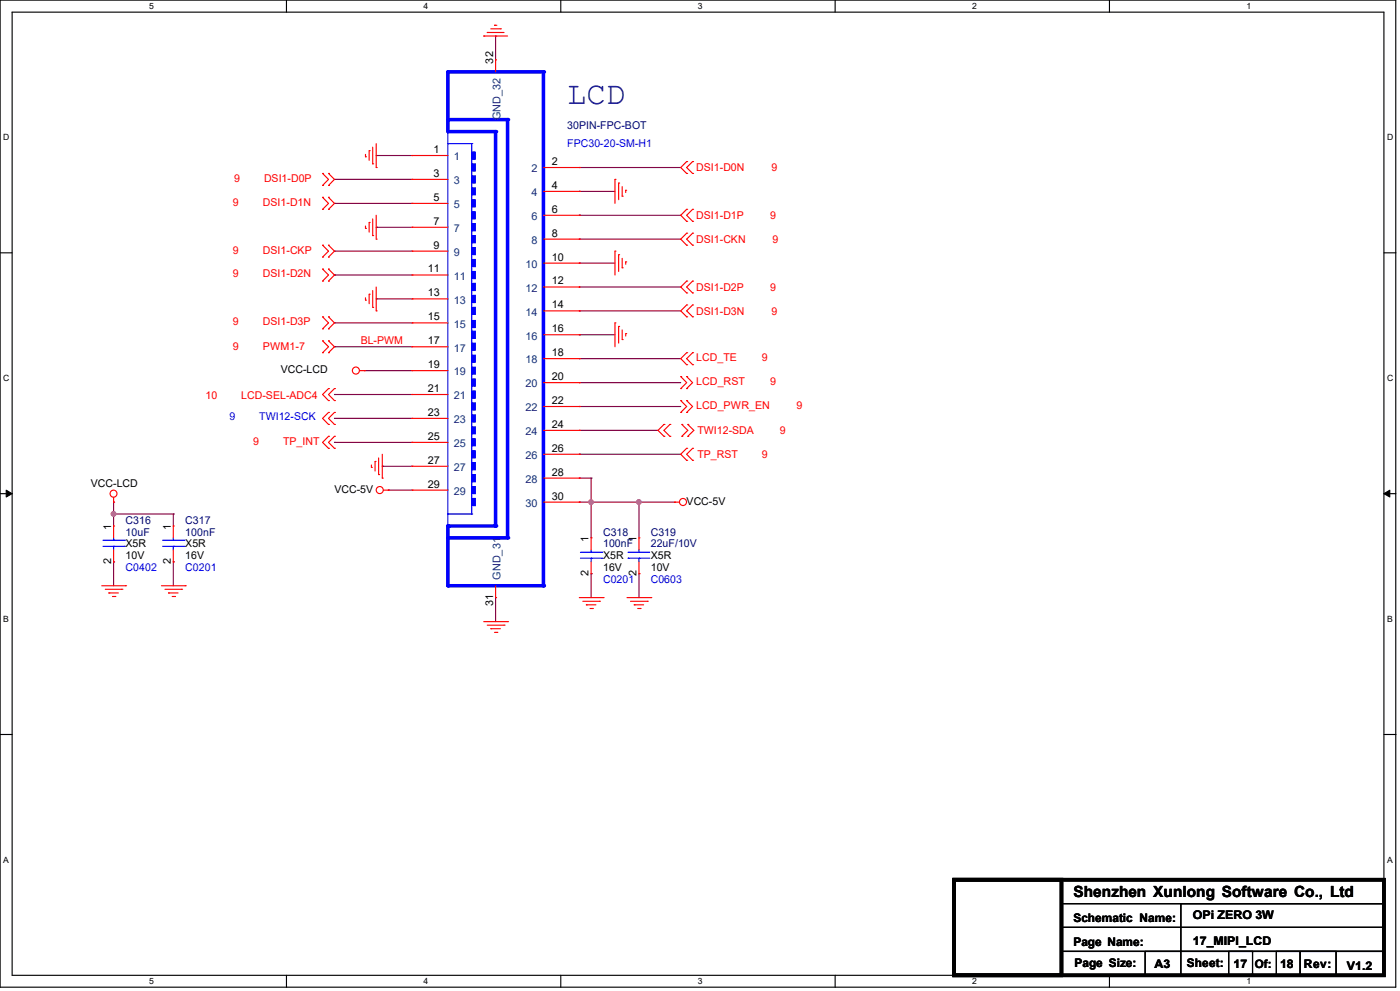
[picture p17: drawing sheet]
<svg xmlns="http://www.w3.org/2000/svg" width="420mm" height="297mm" viewBox="0 0 420 297" stroke-linecap="round" stroke-linejoin="round" font-family="sans-serif">
<defs><g id="words">
<text font-size="9.7" fill="#00007f" x="170.2" y="31">LCD</text>
<text font-size="4.6" x="322" y="269">Shenzhen Xunlong Software Co., Ltd</text>
<g font-size="3.6">
<text x="357.8" y="275.6">OPi ZERO 3W</text>
<text x="322" y="276.3">Schematic Name:</text>
<text x="322" y="283.4">Page Name:</text>
<text x="357.8" y="283.1">17_MIPI_LCD</text>
<text x="322.4" y="289.9">Page Size:</text>
<text x="346.4" y="290.2">A3</text>
<text x="356.1" y="289.9">Sheet:</text>
<text x="370" y="290.2">17</text>
<text x="384" y="290.2">18</text>
<text x="391.2" y="290.2">Rev:</text>
<text x="404" y="290.6">V1.2</text>
</g>
<text font-size="3.5" x="376.5" y="290.2">Of:</text>
<g font-size="3.2">
<text x="147.9" y="19.1" transform="rotate(-90 147.9 19.1)">32</text>
<text x="130.1" y="45.8">1</text>
<text x="130.1" y="53">3</text>
<text x="165.5" y="49.4">2</text>
<text x="165.5" y="56.6">4</text>
<text x="130.1" y="60.2">5</text>
<text x="165.5" y="63.8">6</text>
<text x="130.1" y="67.4">7</text>
<text x="165.5" y="70.9">8</text>
<text x="130.1" y="74.5">9</text>
<text x="128.3" y="81.7">11</text>
<text x="165.5" y="78.1">10</text>
<text x="128.3" y="88.8">13</text>
<text x="165.5" y="85.3">12</text>
<text x="165.5" y="92.4">14</text>
<text x="128.3" y="96">15</text>
<text x="165.5" y="99.6">16</text>
<text x="128.3" y="103.2">17</text>
<text x="165.5" y="106.7">18</text>
<text x="84.2" y="111.8">VCC-LCD</text>
<text x="128.3" y="110.3">19</text>
<text x="165.5" y="113.9">20</text>
<text x="128.3" y="117.5">21</text>
<text x="128.3" y="124.6">23</text>
<text x="165.5" y="121.1">22</text>
<text x="128.3" y="131.8">25</text>
<text x="165.5" y="128.2">24</text>
<text x="165.5" y="135.4">26</text>
<text x="128.3" y="139">27</text>
<text x="165.5" y="142.5">28</text>
<text x="27.3" y="145.8">VCC-LCD</text>
<text x="100.3" y="147.6">VCC-5V</text>
<text x="128.3" y="146.1">29</text>
<text x="165.5" y="149.7">30</text>
<text x="206" y="151.2">VCC-5V</text>
<text x="33.3" y="158.7" transform="rotate(-90 33.3 158.7)">1</text>
<text x="51.2" y="158.7" transform="rotate(-90 51.2 158.7)">1</text>
<text x="37.7" y="164.1">X5R</text>
<text x="37.7" y="167.7">10V</text>
<text x="55.6" y="164.1">X5R</text>
<text x="55.6" y="167.7">16V</text>
<text x="176.6" y="162.3" transform="rotate(-90 176.6 162.3)">1</text>
<text x="180.9" y="167.7">X5R</text>
<text x="190.9" y="162.3" transform="rotate(-90 190.9 162.3)">1</text>
<text x="195.2" y="167.7">X5R</text>
<text x="33.3" y="169.1" transform="rotate(-90 33.3 169.1)">2</text>
<text x="51.2" y="169.1" transform="rotate(-90 51.2 169.1)">2</text>
<text x="176.6" y="172.7" transform="rotate(-90 176.6 172.7)">2</text>
<text x="180.9" y="171.3">16V</text>
<text x="190.9" y="172.7" transform="rotate(-90 190.9 172.7)">2</text>
<text x="195.2" y="171.3">10V</text>
<text x="147.9" y="181.7" transform="rotate(-90 147.9 181.7)">31</text>
</g>
<g font-size="3.2" fill="#003f7f">
<text x="150.2" y="36.1" transform="rotate(-90 150.2 36.1)">GND_32</text>
<text x="136.1" y="48">1</text>
<text x="159.5" y="51.6">2</text>
<text x="136.1" y="55.2">3</text>
<text x="159.5" y="58.8">4</text>
<text x="136.1" y="62.4">5</text>
<text x="159.5" y="66">6</text>
<text x="136.1" y="69.6">7</text>
<text x="136.1" y="76.7">9</text>
<text x="159.5" y="73.1">8</text>
<text x="136.1" y="83.9">11</text>
<text x="157.7" y="80.3">10</text>
<text x="157.7" y="87.5">12</text>
<text x="136.1" y="91">13</text>
<text x="157.7" y="94.6">14</text>
<text x="136.1" y="98.2">15</text>
<text x="157.7" y="101.8">16</text>
<text x="136.1" y="105.4">17</text>
<text x="136.1" y="112.5">19</text>
<text x="157.7" y="108.9">18</text>
<text x="136.1" y="119.7">21</text>
<text x="157.7" y="116.1">20</text>
<text x="157.7" y="123.3">22</text>
<text x="136.1" y="126.8">23</text>
<text x="157.7" y="130.4">24</text>
<text x="136.1" y="134">25</text>
<text x="157.7" y="137.6">26</text>
<text x="136.1" y="141.2">27</text>
<text x="136.1" y="148.3">29</text>
<text x="157.7" y="144.7">28</text>
<text x="157.7" y="151.9">30</text>
<text x="150.2" y="173.8" transform="rotate(-90 150.2 173.8)">GND_31</text>
</g>
<g font-size="3.2" fill="#00007f">
<text x="170.2" y="38.7">30PIN-FPC-BOT</text>
<text x="37.7" y="156.9">C316</text>
<text x="37.7" y="160.5">10uF</text>
<text x="55.6" y="156.9">C317</text>
<text x="55.6" y="160.5">100nF</text>
<text x="180.9" y="160.5">C318</text>
<text x="195.2" y="160.5">C319</text>
<text x="180.9" y="164.1">100nF</text>
<text x="195.2" y="164.1">22uF/10V</text>
</g>
<g font-size="3.2" fill="#00f">
<text x="170.2" y="44.1">FPC30-20-SM-H1</text>
<text x="68.8" y="125.8">9</text>
<text x="77.8" y="125.8">TWI12-SCK</text>
<text x="37.7" y="171.3">C0402</text>
<text x="55.6" y="171.3">C0201</text>
<text x="180.9" y="174.8">C0201</text>
<text x="195.2" y="174.8">C0603</text>
</g>
<g font-size="3.2" fill="#f00">
<text x="208.9" y="51.3">DSI1-D0N</text>
<text x="231.4" y="51.3">9</text>
<text x="70.3" y="54.5">9</text>
<text x="79.2" y="54.5">DSI1-D0P</text>
<text x="69.9" y="61.7">9</text>
<text x="78.9" y="61.7">DSI1-D1N</text>
<text x="208.9" y="65.6">DSI1-D1P</text>
<text x="231.1" y="65.6">9</text>
<text x="69.9" y="76">9</text>
<text x="78.9" y="76">DSI1-CKP</text>
<text x="208.9" y="72.8">DSI1-CKN</text>
<text x="231.8" y="72.8">9</text>
<text x="69.9" y="83.1">9</text>
<text x="78.9" y="83.1">DSI1-D2N</text>
<text x="208.9" y="87.1">DSI1-D2P</text>
<text x="231.1" y="87.1">9</text>
<text x="208.9" y="94.3">DSI1-D3N</text>
<text x="231.4" y="94.3">9</text>
<text x="69.9" y="97.5">9</text>
<text x="78.9" y="97.5">DSI1-D3P</text>
<text x="69.9" y="105">9</text>
<text x="78.9" y="105">PWM1-7</text>
<text x="108.2" y="103.2">BL-PWM</text>
<text x="208.9" y="108.2">LCD_TE</text>
<text x="228.6" y="108.2">9</text>
<text x="61.7" y="119.7">10</text>
<text x="72.4" y="119.7">LCD-SEL-ADC4</text>
<text x="208.9" y="115.4">LCD_RST</text>
<text x="231" y="115.4">9</text>
<text x="208.9" y="122.6">LCD_PWR_EN</text>
<text x="238.9" y="122.6">9</text>
<text x="209.2" y="130.1">TWI12-SDA</text>
<text x="233.9" y="130.1">9</text>
<text x="76" y="133.3">9</text>
<text x="84.9" y="133.3">TP_INT</text>
<text x="209.2" y="137.2">TP_RST</text>
<text x="228.5" y="137.2">9</text>
</g>
<g font-size="2.6">
<text x="44.8" y="2.8">5</text>
<text x="127.1" y="2.8">4</text>
<text x="209.4" y="2.8">3</text>
<text x="291.7" y="2.8">2</text>
<text x="374" y="2.8">1</text>
<text x="1" y="42">D</text>
<text x="416.1" y="42">D</text>
<text x="1" y="114.2">C</text>
<text x="416.1" y="114.2">C</text>
<text x="1" y="186.4">B</text>
<text x="416.1" y="186.4">B</text>
<text x="1" y="258.5">A</text>
<text x="416.1" y="258.5">A</text>
<text x="44.8" y="295">5</text>
<text x="127.1" y="295">4</text>
<text x="209.4" y="295">3</text>
<text x="291.7" y="295">2</text>
<text x="374" y="295">1</text>
</g>
</g></defs>
<path d="M0 0h418.7v295.9h-418.7zM3.6 3.6h411.6v288.7h-411.6z" fill="none" stroke="#000" stroke-width=".34"/>
<g fill="#fff">
<path d="M44.8 .4h1.4v2.9h-1.4z"/>
<path d="M44.8 292.7h1.4v2.9h-1.4z"/>
</g>
<path d="M85.9 0v3.6M85.9 292.3v3.6" fill="none" stroke="#000" stroke-width=".34"/>
<g fill="#fff">
<path d="M127.1 .4h1.4v2.9h-1.4z"/>
<path d="M127.1 292.7h1.4v2.9h-1.4z"/>
</g>
<path d="M168.2 0v3.6M168.2 292.3v3.6" fill="none" stroke="#000" stroke-width=".34"/>
<g fill="#fff">
<path d="M209.4 .4h1.4v2.9h-1.4z"/>
<path d="M209.4 292.7h1.4v2.9h-1.4z"/>
</g>
<path d="M250.5 0v3.6M250.5 292.3v3.6" fill="none" stroke="#000" stroke-width=".34"/>
<g fill="#fff">
<path d="M291.7 .4h1.4v2.9h-1.4z"/>
<path d="M291.7 292.7h1.4v2.9h-1.4z"/>
</g>
<path d="M332.8 0v3.6M332.8 292.3v3.6" fill="none" stroke="#000" stroke-width=".34"/>
<g fill="#fff">
<path d="M374 .4h1.4v2.9h-1.4z"/>
<path d="M374 292.7h1.4v2.9h-1.4z"/>
<path d="M1 39.7h1.8v2.9h-1.8z"/>
<path d="M416.1 39.7h1.9v2.9h-1.9z"/>
<path d="M1 111.8h1.8v2.9h-1.8z"/>
<path d="M416.1 111.8h1.9v2.9h-1.9z"/>
</g>
<path d="M0 75.8h3.6M415.2 75.8h3.6" fill="none" stroke="#000" stroke-width=".34"/>
<g fill="#fff">
<path d="M1 184h1.7v2.9h-1.7z"/>
<path d="M416.1 184h1.7v2.9h-1.7z"/>
</g>
<path d="M0 148h3.6M415.2 148h3.6" fill="none" stroke="#000" stroke-width=".34"/>
<path d="M1.9 146.9l1.7 1.1-1.7 1zM415.2 148l1.7-1.1v2.1z" fill="#000" stroke="#000" stroke-width=".3"/>
<g fill="#fff">
<path d="M1 256.2h1.7v2.9h-1.7z"/>
<path d="M416.1 256.2h1.7v2.9h-1.7z"/>
</g>
<path d="M0 220.1h3.6M415.2 220.1h3.6" fill="none" stroke="#000" stroke-width=".34"/>
<path d="M34.1 150.5v3.6" fill="none" stroke="#7f003f" stroke-width=".34"/>
<circle cx="34.1" cy="150.5" r=".17" fill="#7f003f"/>
<circle cx="34.1" cy="154" r=".7" fill="#f0f" stroke="#f0f" stroke-width=".34"/>
<path d="M34.1 168.4v7.2" fill="none" stroke="#7f003f" stroke-width=".34"/>
<circle cx="34.1" cy="168.4" r=".17" fill="#7f003f"/>
<path d="M52 168.4v7.2" fill="none" stroke="#7f003f" stroke-width=".34"/>
<circle cx="52" cy="168.4" r=".17" fill="#7f003f"/>
<path d="M34.1 154.1h17.9" fill="none" stroke="#7f003f" stroke-width=".34"/>
<circle cx="34.1" cy="154.1" r=".17" fill="#7f003f"/>
<path d="M52 154.1v3.5" fill="none" stroke="#7f003f" stroke-width=".34"/>
<circle cx="52" cy="154.1" r=".17" fill="#7f003f"/>
<path d="M34.1 154.1v3.5" fill="none" stroke="#7f003f" stroke-width=".34"/>
<circle cx="34.1" cy="154.1" r=".17" fill="#7f003f"/>
<path d="M173.8 107.5h30.4" fill="none" stroke="#7f003f" stroke-width=".34"/>
<circle cx="173.8" cy="107.5" r=".17" fill="#7f003f"/>
<path d="M100.3 125.4h23.3" fill="none" stroke="#7f003f" stroke-width=".34"/>
<circle cx="100.3" cy="125.4" r=".17" fill="#7f003f"/>
<path d="M148.7 10.8v7.1" fill="none" stroke="#7f003f" stroke-width=".34"/>
<circle cx="148.7" cy="10.8" r=".17" fill="#7f003f"/>
<path d="M109.3 111.1h14.3" fill="none" stroke="#7f003f" stroke-width=".34"/>
<circle cx="109.3" cy="111.1" r=".17" fill="#7f003f"/>
<path d="M148.7 179.1v7.2" fill="none" stroke="#7f003f" stroke-width=".34"/>
<circle cx="148.7" cy="179.1" r=".17" fill="#7f003f"/>
<path d="M173.8 150.5h3.5" fill="none" stroke="#7f003f" stroke-width=".34"/>
<circle cx="173.8" cy="150.5" r=".17" fill="#7f003f"/>
<path d="M191.7 150.5h10.7" fill="none" stroke="#7f003f" stroke-width=".34"/>
<circle cx="191.7" cy="150.5" r=".17" fill="#7f003f"/>
<path d="M173.8 143.3h3.5" fill="none" stroke="#7f003f" stroke-width=".34"/>
<circle cx="173.8" cy="143.3" r=".17" fill="#7f003f"/>
<path d="M177.3 143.3v7.2" fill="none" stroke="#7f003f" stroke-width=".34"/>
<circle cx="177.3" cy="143.3" r=".17" fill="#7f003f"/>
<path d="M116.5 146.9h7.1" fill="none" stroke="#7f003f" stroke-width=".34"/>
<circle cx="116.5" cy="146.9" r=".17" fill="#7f003f"/>
<path d="M191.7 172v7.1" fill="none" stroke="#7f003f" stroke-width=".34"/>
<circle cx="191.7" cy="172" r=".17" fill="#7f003f"/>
<path d="M177.3 172v7.1" fill="none" stroke="#7f003f" stroke-width=".34"/>
<circle cx="177.3" cy="172" r=".17" fill="#7f003f"/>
<path d="M177.3 150.5v10.7" fill="none" stroke="#7f003f" stroke-width=".34"/>
<circle cx="177.3" cy="150.5" r=".17" fill="#7f003f"/>
<circle cx="177.3" cy="150.5" r=".7" fill="#f0f" stroke="#f0f" stroke-width=".34"/>
<path d="M177.3 150.5h14.4" fill="none" stroke="#7f003f" stroke-width=".34"/>
<circle cx="177.3" cy="150.5" r=".17" fill="#7f003f"/>
<path d="M191.7 150.5v10.7" fill="none" stroke="#7f003f" stroke-width=".34"/>
<circle cx="191.7" cy="150.5" r=".17" fill="#7f003f"/>
<circle cx="191.6" cy="150.5" r=".69" fill="#f0f" stroke="#f0f" stroke-width=".34"/>
<path d="M173.8 129h23.6" fill="none" stroke="#7f003f" stroke-width=".34"/>
<circle cx="173.8" cy="129" r=".17" fill="#7f003f"/>
<path d="M173.8 121.8h30.4" fill="none" stroke="#7f003f" stroke-width=".34"/>
<circle cx="173.8" cy="121.8" r=".17" fill="#7f003f"/>
<path d="M112.9 46.6h10.7" fill="none" stroke="#7f003f" stroke-width=".34"/>
<circle cx="112.9" cy="46.6" r=".17" fill="#7f003f"/>
<path d="M112.9 68.1h10.7" fill="none" stroke="#7f003f" stroke-width=".34"/>
<circle cx="112.9" cy="68.1" r=".17" fill="#7f003f"/>
<path d="M112.9 89.6h10.7" fill="none" stroke="#7f003f" stroke-width=".34"/>
<circle cx="112.9" cy="89.6" r=".17" fill="#7f003f"/>
<path d="M114.7 139.7h8.9" fill="none" stroke="#7f003f" stroke-width=".34"/>
<circle cx="114.7" cy="139.7" r=".17" fill="#7f003f"/>
<path d="M173.8 57.4h10.7" fill="none" stroke="#7f003f" stroke-width=".34"/>
<circle cx="173.8" cy="57.4" r=".17" fill="#7f003f"/>
<path d="M173.8 78.9h10.7" fill="none" stroke="#7f003f" stroke-width=".34"/>
<circle cx="173.8" cy="78.9" r=".17" fill="#7f003f"/>
<path d="M173.8 100.3h10.7" fill="none" stroke="#7f003f" stroke-width=".34"/>
<circle cx="173.8" cy="100.3" r=".17" fill="#7f003f"/>
<path d="M100.3 53.8h23.3" fill="none" stroke="#7f003f" stroke-width=".34"/>
<circle cx="100.3" cy="53.8" r=".17" fill="#7f003f"/>
<path d="M100.3 61h23.3" fill="none" stroke="#7f003f" stroke-width=".34"/>
<circle cx="100.3" cy="61" r=".17" fill="#7f003f"/>
<path d="M173.8 50.2h30.4" fill="none" stroke="#7f003f" stroke-width=".34"/>
<circle cx="173.8" cy="50.2" r=".17" fill="#7f003f"/>
<path d="M173.8 64.5h30.4" fill="none" stroke="#7f003f" stroke-width=".34"/>
<circle cx="173.8" cy="64.5" r=".17" fill="#7f003f"/>
<path d="M173.8 71.7h30.4" fill="none" stroke="#7f003f" stroke-width=".34"/>
<circle cx="173.8" cy="71.7" r=".17" fill="#7f003f"/>
<path d="M173.8 86h30.4" fill="none" stroke="#7f003f" stroke-width=".34"/>
<circle cx="173.8" cy="86" r=".17" fill="#7f003f"/>
<path d="M173.8 93.2h30.4" fill="none" stroke="#7f003f" stroke-width=".34"/>
<circle cx="173.8" cy="93.2" r=".17" fill="#7f003f"/>
<path d="M100.3 75.3h23.3" fill="none" stroke="#7f003f" stroke-width=".34"/>
<circle cx="100.3" cy="75.3" r=".17" fill="#7f003f"/>
<path d="M100.3 82.4h23.3" fill="none" stroke="#7f003f" stroke-width=".34"/>
<circle cx="100.3" cy="82.4" r=".17" fill="#7f003f"/>
<path d="M100.3 96.8h23.3" fill="none" stroke="#7f003f" stroke-width=".34"/>
<circle cx="100.3" cy="96.8" r=".17" fill="#7f003f"/>
<path d="M100.3 132.6h23.3" fill="none" stroke="#7f003f" stroke-width=".34"/>
<circle cx="100.3" cy="132.6" r=".17" fill="#7f003f"/>
<path d="M173.8 136.1h30.4" fill="none" stroke="#7f003f" stroke-width=".34"/>
<circle cx="173.8" cy="136.1" r=".17" fill="#7f003f"/>
<path d="M100.3 103.9h23.3" fill="none" stroke="#7f003f" stroke-width=".34"/>
<circle cx="100.3" cy="103.9" r=".17" fill="#7f003f"/>
<path d="M173.8 114.7h30.4" fill="none" stroke="#7f003f" stroke-width=".34"/>
<circle cx="173.8" cy="114.7" r=".17" fill="#7f003f"/>
<path d="M100.3 118.2h23.3" fill="none" stroke="#7f003f" stroke-width=".34"/>
<circle cx="100.3" cy="118.2" r=".17" fill="#7f003f"/>
<path d="M34.1 149.1v1.4" fill="none" stroke="#f00" stroke-width=".34"/>
<circle cx="34.1" cy="150.5" r=".17" fill="#f00"/>
<g fill="none" stroke="#f00" stroke-width=".34">
<path d="M30.5 175.6h7.2"/>
<circle cx="34" cy="148" r="1.05"/>
</g>
<circle cx="37.7" cy="175.6" r=".17" fill="#f00"/>
<path d="M31.6 176.6h5" fill="none" stroke="#f00" stroke-width=".34"/>
<circle cx="36.6" cy="176.6" r=".17" fill="#f00"/>
<path d="M32.6 177.7h2.9" fill="none" stroke="#f00" stroke-width=".34"/>
<circle cx="32.6" cy="177.7" r=".17" fill="#f00"/>
<path d="M33.7 178.8h.8" fill="none" stroke="#f00" stroke-width=".34"/>
<circle cx="34.5" cy="178.8" r=".17" fill="#f00"/>
<path d="M48.4 175.6h7.2" fill="none" stroke="#f00" stroke-width=".34"/>
<circle cx="55.6" cy="175.6" r=".17" fill="#f00"/>
<path d="M49.5 176.6h5" fill="none" stroke="#f00" stroke-width=".34"/>
<circle cx="54.5" cy="176.6" r=".17" fill="#f00"/>
<path d="M50.5 177.7h2.9" fill="none" stroke="#f00" stroke-width=".34"/>
<circle cx="50.5" cy="177.7" r=".17" fill="#f00"/>
<path d="M51.6 178.8h.8" fill="none" stroke="#f00" stroke-width=".34"/>
<circle cx="52.4" cy="178.8" r=".17" fill="#f00"/>
<path d="M112.9 43.1v7.1" fill="none" stroke="#f00" stroke-width=".34"/>
<circle cx="112.9" cy="50.2" r=".17" fill="#f00"/>
<path d="M111.8 44.1v5" fill="none" stroke="#f00" stroke-width=".34"/>
<circle cx="111.8" cy="49.1" r=".17" fill="#f00"/>
<path d="M110.7 45.2v2.8" fill="none" stroke="#f00" stroke-width=".34"/>
<circle cx="110.7" cy="45.2" r=".17" fill="#f00"/>
<path d="M109.6 46.3v.7" fill="none" stroke="#f00" stroke-width=".34"/>
<circle cx="109.6" cy="47" r=".17" fill="#f00"/>
<path d="M112.9 64.5v7.2" fill="none" stroke="#f00" stroke-width=".34"/>
<circle cx="112.9" cy="71.7" r=".17" fill="#f00"/>
<path d="M111.8 65.6v5" fill="none" stroke="#f00" stroke-width=".34"/>
<circle cx="111.8" cy="70.6" r=".17" fill="#f00"/>
<path d="M110.7 66.7v2.9" fill="none" stroke="#f00" stroke-width=".34"/>
<circle cx="110.7" cy="66.7" r=".17" fill="#f00"/>
<path d="M109.6 67.7v.8" fill="none" stroke="#f00" stroke-width=".34"/>
<circle cx="109.6" cy="68.5" r=".17" fill="#f00"/>
<path d="M112.9 86v7.2" fill="none" stroke="#f00" stroke-width=".34"/>
<circle cx="112.9" cy="93.2" r=".17" fill="#f00"/>
<path d="M111.8 87.1v5" fill="none" stroke="#f00" stroke-width=".34"/>
<circle cx="111.8" cy="92.1" r=".17" fill="#f00"/>
<path d="M110.7 88.2v2.8" fill="none" stroke="#f00" stroke-width=".34"/>
<circle cx="110.7" cy="88.2" r=".17" fill="#f00"/>
<path d="M109.6 89.2v.8" fill="none" stroke="#f00" stroke-width=".34"/>
<circle cx="109.6" cy="90" r=".17" fill="#f00"/>
<path d="M114.7 136.1v7.2" fill="none" stroke="#f00" stroke-width=".34"/>
<circle cx="114.7" cy="143.3" r=".17" fill="#f00"/>
<path d="M113.6 137.2v5" fill="none" stroke="#f00" stroke-width=".34"/>
<circle cx="113.6" cy="142.2" r=".17" fill="#f00"/>
<path d="M112.5 138.3v2.9" fill="none" stroke="#f00" stroke-width=".34"/>
<circle cx="112.5" cy="138.3" r=".17" fill="#f00"/>
<path d="M111.4 139.4v.7" fill="none" stroke="#f00" stroke-width=".34"/>
<circle cx="111.4" cy="140.1" r=".17" fill="#f00"/>
<path d="M145.1 186.3h7.2" fill="none" stroke="#f00" stroke-width=".34"/>
<circle cx="152.3" cy="186.3" r=".17" fill="#f00"/>
<path d="M146.2 187.4h5" fill="none" stroke="#f00" stroke-width=".34"/>
<circle cx="151.2" cy="187.4" r=".17" fill="#f00"/>
<path d="M147.2 188.4h2.9" fill="none" stroke="#f00" stroke-width=".34"/>
<circle cx="147.2" cy="188.4" r=".17" fill="#f00"/>
<path d="M148.3 189.5h.8" fill="none" stroke="#f00" stroke-width=".34"/>
<circle cx="149.1" cy="189.5" r=".17" fill="#f00"/>
<path d="M184.5 53.8v7.2" fill="none" stroke="#f00" stroke-width=".34"/>
<circle cx="184.5" cy="53.8" r=".17" fill="#f00"/>
<path d="M185.6 54.9v5" fill="none" stroke="#f00" stroke-width=".34"/>
<circle cx="185.6" cy="54.9" r=".17" fill="#f00"/>
<path d="M186.6 55.9v2.9" fill="none" stroke="#f00" stroke-width=".34"/>
<circle cx="186.6" cy="58.8" r=".17" fill="#f00"/>
<path d="M187.7 57v.7" fill="none" stroke="#f00" stroke-width=".34"/>
<circle cx="187.7" cy="57" r=".17" fill="#f00"/>
<path d="M184.5 75.3v7.1" fill="none" stroke="#f00" stroke-width=".34"/>
<circle cx="184.5" cy="75.3" r=".17" fill="#f00"/>
<path d="M185.6 76.3v5.1" fill="none" stroke="#f00" stroke-width=".34"/>
<circle cx="185.6" cy="76.3" r=".17" fill="#f00"/>
<path d="M186.6 77.4v2.9" fill="none" stroke="#f00" stroke-width=".34"/>
<circle cx="186.6" cy="80.3" r=".17" fill="#f00"/>
<path d="M187.7 78.5v.7" fill="none" stroke="#f00" stroke-width=".34"/>
<circle cx="187.7" cy="78.5" r=".17" fill="#f00"/>
<path d="M184.5 96.8v7.1" fill="none" stroke="#f00" stroke-width=".34"/>
<circle cx="184.5" cy="96.8" r=".17" fill="#f00"/>
<path d="M185.6 97.8v5" fill="none" stroke="#f00" stroke-width=".34"/>
<circle cx="185.6" cy="97.8" r=".17" fill="#f00"/>
<path d="M186.6 98.9v2.9" fill="none" stroke="#f00" stroke-width=".34"/>
<circle cx="186.6" cy="101.8" r=".17" fill="#f00"/>
<path d="M187.7 100v.7" fill="none" stroke="#f00" stroke-width=".34"/>
<circle cx="187.7" cy="100" r=".17" fill="#f00"/>
<path d="M188.1 179.1h7.1" fill="none" stroke="#f00" stroke-width=".34"/>
<circle cx="195.2" cy="179.1" r=".17" fill="#f00"/>
<path d="M189.1 180.2h5.1" fill="none" stroke="#f00" stroke-width=".34"/>
<circle cx="194.2" cy="180.2" r=".17" fill="#f00"/>
<path d="M190.2 181.3h2.9" fill="none" stroke="#f00" stroke-width=".34"/>
<circle cx="190.2" cy="181.3" r=".17" fill="#f00"/>
<path d="M191.3 182.4h.7" fill="none" stroke="#f00" stroke-width=".34"/>
<circle cx="192" cy="182.4" r=".17" fill="#f00"/>
<path d="M173.8 179.1h7.1" fill="none" stroke="#f00" stroke-width=".34"/>
<circle cx="180.9" cy="179.1" r=".17" fill="#f00"/>
<path d="M174.8 180.2h5" fill="none" stroke="#f00" stroke-width=".34"/>
<circle cx="179.8" cy="180.2" r=".17" fill="#f00"/>
<path d="M175.9 181.3h2.9" fill="none" stroke="#f00" stroke-width=".34"/>
<circle cx="175.9" cy="181.3" r=".17" fill="#f00"/>
<path d="M177 182.4h.7" fill="none" stroke="#f00" stroke-width=".34"/>
<circle cx="177.7" cy="182.4" r=".17" fill="#f00"/>
<path d="M202.4 150.5h1.4" fill="none" stroke="#f00" stroke-width=".34"/>
<circle cx="202.4" cy="150.5" r=".17" fill="#f00"/>
<g fill="none" stroke="#f00" stroke-width=".34">
<path d="M107.9 111.1h1.4"/>
<circle cx="204.9" cy="150.5" r="1.06"/>
</g>
<circle cx="109.3" cy="111.1" r=".17" fill="#f00"/>
<g fill="none" stroke="#f00" stroke-width=".34">
<path d="M145.1 10.8h7.2"/>
<circle cx="106.8" cy="111.1" r="1.06"/>
</g>
<circle cx="145.1" cy="10.8" r=".17" fill="#f00"/>
<path d="M146.2 9.7h5" fill="none" stroke="#f00" stroke-width=".34"/>
<circle cx="146.2" cy="9.7" r=".17" fill="#f00"/>
<path d="M147.2 8.6h2.9" fill="none" stroke="#f00" stroke-width=".34"/>
<circle cx="150.1" cy="8.6" r=".17" fill="#f00"/>
<path d="M148.3 7.6h.8" fill="none" stroke="#f00" stroke-width=".34"/>
<circle cx="148.3" cy="7.6" r=".17" fill="#f00"/>
<path d="M115 146.9h1.5" fill="none" stroke="#f00" stroke-width=".34"/>
<circle cx="116.5" cy="146.9" r=".17" fill="#f00"/>
<g fill="none" stroke="#f00" stroke-width=".34">
<path d="M100.3 53.8l-1.7 1.8"/>
<circle cx="113.9" cy="146.9" r="1.06"/>
</g>
<circle cx="98.6" cy="55.6" r=".17" fill="#f00"/>
<path d="M98.6 52l1.7 1.8" fill="none" stroke="#f00" stroke-width=".34"/>
<circle cx="98.6" cy="52" r=".17" fill="#f00"/>
<path d="M96.8 52l1.8 1.8" fill="none" stroke="#f00" stroke-width=".34"/>
<circle cx="96.8" cy="52" r=".17" fill="#f00"/>
<path d="M98.6 53.8l-1.8 1.8" fill="none" stroke="#f00" stroke-width=".34"/>
<circle cx="96.8" cy="55.6" r=".17" fill="#f00"/>
<path d="M100.3 61l-1.7 1.7" fill="none" stroke="#f00" stroke-width=".34"/>
<circle cx="98.6" cy="62.7" r=".17" fill="#f00"/>
<path d="M98.6 59.1l1.7 1.9" fill="none" stroke="#f00" stroke-width=".34"/>
<circle cx="98.6" cy="59.1" r=".17" fill="#f00"/>
<path d="M96.8 59.1l1.8 1.9" fill="none" stroke="#f00" stroke-width=".34"/>
<circle cx="96.8" cy="59.1" r=".17" fill="#f00"/>
<path d="M98.6 61l-1.8 1.7" fill="none" stroke="#f00" stroke-width=".34"/>
<circle cx="96.8" cy="62.7" r=".17" fill="#f00"/>
<path d="M100.3 75.3l-1.7 1.7" fill="none" stroke="#f00" stroke-width=".34"/>
<circle cx="98.6" cy="77" r=".17" fill="#f00"/>
<path d="M98.6 73.5l1.7 1.8" fill="none" stroke="#f00" stroke-width=".34"/>
<circle cx="98.6" cy="73.5" r=".17" fill="#f00"/>
<path d="M96.8 73.5l1.8 1.8" fill="none" stroke="#f00" stroke-width=".34"/>
<circle cx="96.8" cy="73.5" r=".17" fill="#f00"/>
<path d="M98.6 75.3l-1.8 1.7" fill="none" stroke="#f00" stroke-width=".34"/>
<circle cx="96.8" cy="77" r=".17" fill="#f00"/>
<path d="M100.3 82.4l-1.7 1.8" fill="none" stroke="#f00" stroke-width=".34"/>
<circle cx="98.6" cy="84.2" r=".17" fill="#f00"/>
<path d="M98.6 80.6l1.7 1.8" fill="none" stroke="#f00" stroke-width=".34"/>
<circle cx="98.6" cy="80.6" r=".17" fill="#f00"/>
<path d="M96.8 80.6l1.8 1.8" fill="none" stroke="#f00" stroke-width=".34"/>
<circle cx="96.8" cy="80.6" r=".17" fill="#f00"/>
<path d="M98.6 82.4l-1.8 1.8" fill="none" stroke="#f00" stroke-width=".34"/>
<circle cx="96.8" cy="84.2" r=".17" fill="#f00"/>
<path d="M100.3 96.8l-1.7 1.8" fill="none" stroke="#f00" stroke-width=".34"/>
<circle cx="98.6" cy="98.6" r=".17" fill="#f00"/>
<path d="M98.6 95l1.7 1.8" fill="none" stroke="#f00" stroke-width=".34"/>
<circle cx="98.6" cy="95" r=".17" fill="#f00"/>
<path d="M96.8 95l1.8 1.8" fill="none" stroke="#f00" stroke-width=".34"/>
<circle cx="96.8" cy="95" r=".17" fill="#f00"/>
<path d="M98.6 96.8l-1.8 1.8" fill="none" stroke="#f00" stroke-width=".34"/>
<circle cx="96.8" cy="98.6" r=".17" fill="#f00"/>
<path d="M206 48.4l-1.8 1.8" fill="none" stroke="#f00" stroke-width=".34"/>
<circle cx="206" cy="48.4" r=".17" fill="#f00"/>
<path d="M204.2 50.2l1.8 1.8" fill="none" stroke="#f00" stroke-width=".34"/>
<circle cx="206" cy="52" r=".17" fill="#f00"/>
<path d="M206 50.2l1.8 1.8" fill="none" stroke="#f00" stroke-width=".34"/>
<circle cx="207.8" cy="52" r=".17" fill="#f00"/>
<path d="M207.8 48.4l-1.8 1.8" fill="none" stroke="#f00" stroke-width=".34"/>
<circle cx="207.8" cy="48.4" r=".17" fill="#f00"/>
<path d="M206 62.7l-1.8 1.8" fill="none" stroke="#f00" stroke-width=".34"/>
<circle cx="206" cy="62.7" r=".17" fill="#f00"/>
<path d="M204.2 64.5l1.8 1.8" fill="none" stroke="#f00" stroke-width=".34"/>
<circle cx="206" cy="66.3" r=".17" fill="#f00"/>
<path d="M206 64.5l1.8 1.8" fill="none" stroke="#f00" stroke-width=".34"/>
<circle cx="207.8" cy="66.3" r=".17" fill="#f00"/>
<path d="M207.8 62.7l-1.8 1.8" fill="none" stroke="#f00" stroke-width=".34"/>
<circle cx="207.8" cy="62.7" r=".17" fill="#f00"/>
<path d="M206 69.9l-1.8 1.8" fill="none" stroke="#f00" stroke-width=".34"/>
<circle cx="206" cy="69.9" r=".17" fill="#f00"/>
<path d="M204.2 71.7l1.8 1.8" fill="none" stroke="#f00" stroke-width=".34"/>
<circle cx="206" cy="73.5" r=".17" fill="#f00"/>
<path d="M206 71.7l1.8 1.8" fill="none" stroke="#f00" stroke-width=".34"/>
<circle cx="207.8" cy="73.5" r=".17" fill="#f00"/>
<path d="M207.8 69.9l-1.8 1.8" fill="none" stroke="#f00" stroke-width=".34"/>
<circle cx="207.8" cy="69.9" r=".17" fill="#f00"/>
<path d="M206 84.2l-1.8 1.8" fill="none" stroke="#f00" stroke-width=".34"/>
<circle cx="206" cy="84.2" r=".17" fill="#f00"/>
<path d="M204.2 86l1.8 1.8" fill="none" stroke="#f00" stroke-width=".34"/>
<circle cx="206" cy="87.8" r=".17" fill="#f00"/>
<path d="M206 86l1.8 1.8" fill="none" stroke="#f00" stroke-width=".34"/>
<circle cx="207.8" cy="87.8" r=".17" fill="#f00"/>
<path d="M207.8 84.2l-1.8 1.8" fill="none" stroke="#f00" stroke-width=".34"/>
<circle cx="207.8" cy="84.2" r=".17" fill="#f00"/>
<path d="M206 91.4l-1.8 1.8" fill="none" stroke="#f00" stroke-width=".34"/>
<circle cx="206" cy="91.4" r=".17" fill="#f00"/>
<path d="M204.2 93.2l1.8 1.8" fill="none" stroke="#f00" stroke-width=".34"/>
<circle cx="206" cy="95" r=".17" fill="#f00"/>
<path d="M206 93.2l1.8 1.8" fill="none" stroke="#f00" stroke-width=".34"/>
<circle cx="207.8" cy="95" r=".17" fill="#f00"/>
<path d="M207.8 91.4l-1.8 1.8" fill="none" stroke="#f00" stroke-width=".34"/>
<circle cx="207.8" cy="91.4" r=".17" fill="#f00"/>
<path d="M206 105.7l-1.8 1.8" fill="none" stroke="#f00" stroke-width=".34"/>
<circle cx="206" cy="105.7" r=".17" fill="#f00"/>
<path d="M204.2 107.5l1.8 1.8" fill="none" stroke="#f00" stroke-width=".34"/>
<circle cx="206" cy="109.3" r=".17" fill="#f00"/>
<path d="M206 107.5l1.8 1.8" fill="none" stroke="#f00" stroke-width=".34"/>
<circle cx="207.8" cy="109.3" r=".17" fill="#f00"/>
<path d="M207.8 105.7l-1.8 1.8" fill="none" stroke="#f00" stroke-width=".34"/>
<circle cx="207.8" cy="105.7" r=".17" fill="#f00"/>
<path d="M207.8 114.7l-1.8 1.8" fill="none" stroke="#f00" stroke-width=".34"/>
<circle cx="206" cy="116.5" r=".17" fill="#f00"/>
<path d="M206 112.9l1.8 1.8" fill="none" stroke="#f00" stroke-width=".34"/>
<circle cx="206" cy="112.9" r=".17" fill="#f00"/>
<path d="M206 114.7l-1.8 1.8" fill="none" stroke="#f00" stroke-width=".34"/>
<circle cx="204.2" cy="116.5" r=".17" fill="#f00"/>
<path d="M204.2 112.9l1.8 1.8" fill="none" stroke="#f00" stroke-width=".34"/>
<circle cx="204.2" cy="112.9" r=".17" fill="#f00"/>
<path d="M96.8 132.6l1.8 1.8" fill="none" stroke="#f00" stroke-width=".34"/>
<circle cx="98.6" cy="134.4" r=".17" fill="#f00"/>
<path d="M98.6 130.8l-1.8 1.8" fill="none" stroke="#f00" stroke-width=".34"/>
<circle cx="98.6" cy="130.8" r=".17" fill="#f00"/>
<path d="M98.6 132.6l1.7 1.8" fill="none" stroke="#f00" stroke-width=".34"/>
<circle cx="100.3" cy="134.4" r=".17" fill="#f00"/>
<path d="M100.3 130.8l-1.7 1.8" fill="none" stroke="#f00" stroke-width=".34"/>
<circle cx="100.3" cy="130.8" r=".17" fill="#f00"/>
<path d="M207.8 121.8l-1.8 1.8" fill="none" stroke="#f00" stroke-width=".34"/>
<circle cx="206" cy="123.6" r=".17" fill="#f00"/>
<path d="M206 120.1l1.8 1.7" fill="none" stroke="#f00" stroke-width=".34"/>
<circle cx="206" cy="120.1" r=".17" fill="#f00"/>
<path d="M206 121.8l-1.8 1.8" fill="none" stroke="#f00" stroke-width=".34"/>
<circle cx="204.2" cy="123.6" r=".17" fill="#f00"/>
<path d="M204.2 120.1l1.8 1.7" fill="none" stroke="#f00" stroke-width=".34"/>
<circle cx="204.2" cy="120.1" r=".17" fill="#f00"/>
<path d="M206 134.4l-1.8 1.7" fill="none" stroke="#f00" stroke-width=".34"/>
<circle cx="206" cy="134.4" r=".17" fill="#f00"/>
<path d="M204.2 136.1l1.8 1.9" fill="none" stroke="#f00" stroke-width=".34"/>
<circle cx="206" cy="138" r=".17" fill="#f00"/>
<path d="M206 136.1l1.8 1.9" fill="none" stroke="#f00" stroke-width=".34"/>
<circle cx="207.8" cy="138" r=".17" fill="#f00"/>
<path d="M207.8 134.4l-1.8 1.7" fill="none" stroke="#f00" stroke-width=".34"/>
<circle cx="207.8" cy="134.4" r=".17" fill="#f00"/>
<path d="M199.2 127.2l-1.8 1.8" fill="none" stroke="#f00" stroke-width=".34"/>
<circle cx="199.2" cy="127.2" r=".17" fill="#f00"/>
<path d="M197.4 129l1.8 1.8" fill="none" stroke="#f00" stroke-width=".34"/>
<circle cx="199.2" cy="130.8" r=".17" fill="#f00"/>
<path d="M199.2 129l1.8 1.8" fill="none" stroke="#f00" stroke-width=".34"/>
<circle cx="201" cy="130.8" r=".17" fill="#f00"/>
<path d="M201 127.2l-1.8 1.8" fill="none" stroke="#f00" stroke-width=".34"/>
<circle cx="201" cy="127.2" r=".17" fill="#f00"/>
<path d="M208.2 129l-1.9 1.8" fill="none" stroke="#f00" stroke-width=".34"/>
<circle cx="206.3" cy="130.8" r=".17" fill="#f00"/>
<path d="M206.3 127.2l1.9 1.8" fill="none" stroke="#f00" stroke-width=".34"/>
<circle cx="206.3" cy="127.2" r=".17" fill="#f00"/>
<path d="M206.3 129l-1.7 1.8" fill="none" stroke="#f00" stroke-width=".34"/>
<circle cx="204.6" cy="130.8" r=".17" fill="#f00"/>
<path d="M204.6 127.2l1.7 1.8" fill="none" stroke="#f00" stroke-width=".34"/>
<circle cx="204.6" cy="127.2" r=".17" fill="#f00"/>
<path d="M96.8 125.4l1.8 1.8" fill="none" stroke="#f00" stroke-width=".34"/>
<circle cx="98.6" cy="127.2" r=".17" fill="#f00"/>
<path d="M98.6 123.6l-1.8 1.8" fill="none" stroke="#f00" stroke-width=".34"/>
<circle cx="98.6" cy="123.6" r=".17" fill="#f00"/>
<path d="M98.6 125.4l1.7 1.8" fill="none" stroke="#f00" stroke-width=".34"/>
<circle cx="100.3" cy="127.2" r=".17" fill="#f00"/>
<path d="M100.3 123.6l-1.7 1.8" fill="none" stroke="#f00" stroke-width=".34"/>
<circle cx="100.3" cy="123.6" r=".17" fill="#f00"/>
<path d="M98.6 102.2l1.7 1.7" fill="none" stroke="#f00" stroke-width=".34"/>
<circle cx="98.6" cy="102.2" r=".17" fill="#f00"/>
<path d="M100.3 103.9l-1.7 1.8" fill="none" stroke="#f00" stroke-width=".34"/>
<circle cx="98.6" cy="105.7" r=".17" fill="#f00"/>
<path d="M98.6 103.9l-1.8 1.8" fill="none" stroke="#f00" stroke-width=".34"/>
<circle cx="96.8" cy="105.7" r=".17" fill="#f00"/>
<path d="M96.8 102.2l1.8 1.7" fill="none" stroke="#f00" stroke-width=".34"/>
<circle cx="96.8" cy="102.2" r=".17" fill="#f00"/>
<path d="M96.8 118.2l1.8 1.9" fill="none" stroke="#f00" stroke-width=".34"/>
<circle cx="98.6" cy="120.1" r=".17" fill="#f00"/>
<path d="M98.6 116.5l-1.8 1.7" fill="none" stroke="#f00" stroke-width=".34"/>
<circle cx="98.6" cy="116.5" r=".17" fill="#f00"/>
<path d="M98.6 118.2l1.7 1.9" fill="none" stroke="#f00" stroke-width=".34"/>
<circle cx="100.3" cy="120.1" r=".17" fill="#f00"/>
<path d="M100.3 116.5l-1.7 1.7" fill="none" stroke="#f00" stroke-width=".34"/>
<circle cx="100.3" cy="116.5" r=".17" fill="#f00"/>
<path d="M318.4 270.8h96.8v7.2h-96.8zM318.4 278h96.8v7.2h-96.8zM318.4 263.7h96.8v7.1h-96.8zM354.2 270.8h61v14.4h-61zM318.4 285.2h96.8v7.1h-96.8zM343.5 285.2h10.7v7.1h-10.7zM368.6 285.2h7.2v7.1h-7.2zM382.9 285.2h7.2v7.1h-7.2zM390.1 285.2h10.7v7.1h-10.7z" fill="none" stroke="#000" stroke-width=".34"/>
<path d="M286.2 263.7h129v28.6h-129zM286.2 263.7h32.2v28.6h-32.2z" fill="none" stroke="#000" stroke-width="1.1"/>
<path d="M52 161.2v.7" fill="none" stroke="#00f" stroke-width=".34"/>
<circle cx="52" cy="161.9" r=".17" fill="#00f"/>
<path d="M48.8 163.7h6.4" fill="none" stroke="#00f" stroke-width=".34"/>
<circle cx="55.2" cy="163.7" r=".17" fill="#00f"/>
<path d="M48.8 161.9h6.4" fill="none" stroke="#00f" stroke-width=".34"/>
<circle cx="55.2" cy="161.9" r=".17" fill="#00f"/>
<path d="M52 163.7v1.1" fill="none" stroke="#00f" stroke-width=".34"/>
<circle cx="52" cy="163.7" r=".17" fill="#00f"/>
<path d="M52 157.6v3.6" fill="none" stroke="#f00" stroke-width=".34"/>
<circle cx="52" cy="157.6" r=".17" fill="#f00"/>
<path d="M52 164.8v3.6" fill="none" stroke="#f00" stroke-width=".34"/>
<circle cx="52" cy="168.4" r=".17" fill="#f00"/>
<path d="M191.7 164.8v.7" fill="none" stroke="#00f" stroke-width=".34"/>
<circle cx="191.7" cy="165.5" r=".17" fill="#00f"/>
<path d="M188.4 167.3h6.5" fill="none" stroke="#00f" stroke-width=".34"/>
<circle cx="188.4" cy="167.3" r=".17" fill="#00f"/>
<path d="M188.4 165.5h6.5" fill="none" stroke="#00f" stroke-width=".34"/>
<circle cx="188.4" cy="165.5" r=".17" fill="#00f"/>
<path d="M191.7 167.3v1.1" fill="none" stroke="#00f" stroke-width=".34"/>
<circle cx="191.7" cy="167.3" r=".17" fill="#00f"/>
<path d="M191.7 161.2v3.6" fill="none" stroke="#f00" stroke-width=".34"/>
<circle cx="191.7" cy="161.2" r=".17" fill="#f00"/>
<path d="M191.7 168.4v3.6" fill="none" stroke="#f00" stroke-width=".34"/>
<circle cx="191.7" cy="172" r=".17" fill="#f00"/>
<path d="M34.1 161.2v.7" fill="none" stroke="#00f" stroke-width=".34"/>
<circle cx="34.1" cy="161.9" r=".17" fill="#00f"/>
<path d="M30.9 163.7h6.4" fill="none" stroke="#00f" stroke-width=".34"/>
<circle cx="37.3" cy="163.7" r=".17" fill="#00f"/>
<path d="M30.9 161.9h6.4" fill="none" stroke="#00f" stroke-width=".34"/>
<circle cx="37.3" cy="161.9" r=".17" fill="#00f"/>
<path d="M34.1 163.7v1.1" fill="none" stroke="#00f" stroke-width=".34"/>
<circle cx="34.1" cy="163.7" r=".17" fill="#00f"/>
<path d="M34.1 157.6v3.6" fill="none" stroke="#f00" stroke-width=".34"/>
<circle cx="34.1" cy="157.6" r=".17" fill="#f00"/>
<path d="M34.1 164.8v3.6" fill="none" stroke="#f00" stroke-width=".34"/>
<circle cx="34.1" cy="168.4" r=".17" fill="#f00"/>
<path d="M134.4 35.9h17.9" fill="none" stroke="#00f" stroke-width="1.1"/>
<circle cx="152.3" cy="35.9" r=".53" fill="#00f"/>
<path d="M152.3 35.9v125.3" fill="none" stroke="#00f" stroke-width="1.1"/>
<circle cx="152.3" cy="161.2" r=".53" fill="#00f"/>
<path d="M134.4 161.2h17.9" fill="none" stroke="#00f" stroke-width="1.1"/>
<circle cx="134.4" cy="161.2" r=".53" fill="#00f"/>
<path d="M134.4 39.5h14.3" fill="none" stroke="#00f" stroke-width="1.1"/>
<circle cx="148.7" cy="39.5" r=".53" fill="#00f"/>
<path d="M148.7 39.5v118.1" fill="none" stroke="#00f" stroke-width="1.1"/>
<circle cx="148.7" cy="157.6" r=".53" fill="#00f"/>
<path d="M134.4 157.6h14.3" fill="none" stroke="#00f" stroke-width="1.1"/>
<circle cx="134.4" cy="157.6" r=".53" fill="#00f"/>
<path d="M134.4 39.5v118.1" fill="none" stroke="#00f" stroke-width=".34"/>
<circle cx="134.4" cy="39.5" r=".17" fill="#00f"/>
<path d="M134.4 21.5v18" fill="none" stroke="#00f" stroke-width="1.1"/>
<circle cx="134.4" cy="21.5" r=".53" fill="#00f"/>
<path d="M134.4 21.5h28.6" fill="none" stroke="#00f" stroke-width="1.1"/>
<circle cx="163" cy="21.5" r=".53" fill="#00f"/>
<path d="M163 21.5v154.1" fill="none" stroke="#00f" stroke-width="1.1"/>
<circle cx="163" cy="175.6" r=".53" fill="#00f"/>
<path d="M134.4 175.6h28.6" fill="none" stroke="#00f" stroke-width="1.1"/>
<circle cx="134.4" cy="175.6" r=".53" fill="#00f"/>
<path d="M134.4 157.6v18" fill="none" stroke="#00f" stroke-width="1.1"/>
<circle cx="134.4" cy="157.6" r=".53" fill="#00f"/>
<path d="M134.4 43.1h7.1" fill="none" stroke="#00f" stroke-width=".34"/>
<circle cx="141.5" cy="43.1" r=".17" fill="#00f"/>
<path d="M141.5 43.1v111" fill="none" stroke="#00f" stroke-width=".34"/>
<circle cx="141.5" cy="154.1" r=".17" fill="#00f"/>
<path d="M134.4 154.1h7.1" fill="none" stroke="#00f" stroke-width=".34"/>
<circle cx="134.4" cy="154.1" r=".17" fill="#00f"/>
<g fill="#00f" stroke="#00f" stroke-width=".34">
<path d="M141.5 45.6h1.1v2.1h-1.1z" fill-rule="evenodd"/>
<path d="M141.5 49.1h1.1v2.2h-1.1z" fill-rule="evenodd"/>
<path d="M141.5 52.7h1.1v2.2h-1.1z" fill-rule="evenodd"/>
<path d="M141.5 56.3h1.1v2.1h-1.1z" fill-rule="evenodd"/>
<path d="M141.5 59.9h1.1v2.1h-1.1z" fill-rule="evenodd"/>
<path d="M141.5 63.5h1.1v2.1h-1.1z" fill-rule="evenodd"/>
<path d="M141.5 67h1.1v2.2h-1.1z" fill-rule="evenodd"/>
<path d="M141.5 70.6h1.1v2.2h-1.1z" fill-rule="evenodd"/>
<path d="M141.5 74.2h1.1v2.1h-1.1z" fill-rule="evenodd"/>
<path d="M141.5 77.8h1.1v2.1h-1.1z" fill-rule="evenodd"/>
<path d="M141.5 81.4h1.1v2.1h-1.1z" fill-rule="evenodd"/>
<path d="M141.5 84.9h1.1v2.2h-1.1z" fill-rule="evenodd"/>
<path d="M141.5 88.5h1.1v2.2h-1.1z" fill-rule="evenodd"/>
<path d="M141.5 92.1h1.1v2.1h-1.1z" fill-rule="evenodd"/>
<path d="M141.5 96.1h1.1v2.1h-1.1z" fill-rule="evenodd"/>
<path d="M141.5 99.3h1.1v2.1h-1.1z" fill-rule="evenodd"/>
<path d="M141.5 102.8h1.1v2.2h-1.1z" fill-rule="evenodd"/>
<path d="M141.5 106.4h1.1v2.2h-1.1z" fill-rule="evenodd"/>
<path d="M141.5 110h1.1v2.1h-1.1z" fill-rule="evenodd"/>
<path d="M141.5 113.6h1.1v2.1h-1.1z" fill-rule="evenodd"/>
<path d="M141.5 117.2h1.1v2.1h-1.1z" fill-rule="evenodd"/>
<path d="M141.5 120.7h1.1v2.2h-1.1z" fill-rule="evenodd"/>
<path d="M141.5 124.3h1.1v2.2h-1.1z" fill-rule="evenodd"/>
<path d="M141.5 127.9h1.1v2.1h-1.1z" fill-rule="evenodd"/>
<path d="M141.5 131.5h1.1v2.1h-1.1z" fill-rule="evenodd"/>
<path d="M141.5 135.1h1.1v2.1h-1.1z" fill-rule="evenodd"/>
<path d="M141.5 138.6h1.1v2.2h-1.1z" fill-rule="evenodd"/>
<path d="M141.5 142.2h1.1v2.2h-1.1z" fill-rule="evenodd"/>
<path d="M141.5 145.8h1.1v2.2h-1.1z" fill-rule="evenodd"/>
<path d="M141.5 149.4h1.1v2.2h-1.1z" fill-rule="evenodd"/>
</g>
<path d="M148.7 17.9v3.6" fill="none" stroke="#f00" stroke-width=".34"/>
<circle cx="148.7" cy="17.9" r=".17" fill="#f00"/>
<path d="M148.7 175.6v3.5" fill="none" stroke="#f00" stroke-width=".34"/>
<circle cx="148.7" cy="179.1" r=".17" fill="#f00"/>
<path d="M123.6 46.6h10.8" fill="none" stroke="#f00" stroke-width=".34"/>
<circle cx="123.6" cy="46.6" r=".17" fill="#f00"/>
<path d="M163 50.2h10.8" fill="none" stroke="#f00" stroke-width=".34"/>
<circle cx="173.8" cy="50.2" r=".17" fill="#f00"/>
<path d="M123.6 53.8h10.8" fill="none" stroke="#f00" stroke-width=".34"/>
<circle cx="123.6" cy="53.8" r=".17" fill="#f00"/>
<path d="M163 57.4h10.8" fill="none" stroke="#f00" stroke-width=".34"/>
<circle cx="173.8" cy="57.4" r=".17" fill="#f00"/>
<path d="M123.6 61h10.8" fill="none" stroke="#f00" stroke-width=".34"/>
<circle cx="123.6" cy="61" r=".17" fill="#f00"/>
<path d="M163 64.5h10.8" fill="none" stroke="#f00" stroke-width=".34"/>
<circle cx="173.8" cy="64.5" r=".17" fill="#f00"/>
<path d="M123.6 68.1h10.8" fill="none" stroke="#f00" stroke-width=".34"/>
<circle cx="123.6" cy="68.1" r=".17" fill="#f00"/>
<path d="M163 71.7h10.8" fill="none" stroke="#f00" stroke-width=".34"/>
<circle cx="173.8" cy="71.7" r=".17" fill="#f00"/>
<path d="M123.6 75.3h10.8" fill="none" stroke="#f00" stroke-width=".34"/>
<circle cx="123.6" cy="75.3" r=".17" fill="#f00"/>
<path d="M163 78.9h10.8" fill="none" stroke="#f00" stroke-width=".34"/>
<circle cx="173.8" cy="78.9" r=".17" fill="#f00"/>
<path d="M123.6 82.4h10.8" fill="none" stroke="#f00" stroke-width=".34"/>
<circle cx="123.6" cy="82.4" r=".17" fill="#f00"/>
<path d="M163 86h10.8" fill="none" stroke="#f00" stroke-width=".34"/>
<circle cx="173.8" cy="86" r=".17" fill="#f00"/>
<path d="M123.6 89.6h10.8" fill="none" stroke="#f00" stroke-width=".34"/>
<circle cx="123.6" cy="89.6" r=".17" fill="#f00"/>
<path d="M163 93.2h10.8" fill="none" stroke="#f00" stroke-width=".34"/>
<circle cx="173.8" cy="93.2" r=".17" fill="#f00"/>
<path d="M123.6 96.8h10.8" fill="none" stroke="#f00" stroke-width=".34"/>
<circle cx="123.6" cy="96.8" r=".17" fill="#f00"/>
<path d="M163 100.3h10.8" fill="none" stroke="#f00" stroke-width=".34"/>
<circle cx="173.8" cy="100.3" r=".17" fill="#f00"/>
<path d="M123.6 103.9h10.8" fill="none" stroke="#f00" stroke-width=".34"/>
<circle cx="123.6" cy="103.9" r=".17" fill="#f00"/>
<path d="M163 107.5h10.8" fill="none" stroke="#f00" stroke-width=".34"/>
<circle cx="173.8" cy="107.5" r=".17" fill="#f00"/>
<path d="M123.6 111.1h10.8" fill="none" stroke="#f00" stroke-width=".34"/>
<circle cx="123.6" cy="111.1" r=".17" fill="#f00"/>
<path d="M163 114.7h10.8" fill="none" stroke="#f00" stroke-width=".34"/>
<circle cx="173.8" cy="114.7" r=".17" fill="#f00"/>
<path d="M123.6 118.2h10.8" fill="none" stroke="#f00" stroke-width=".34"/>
<circle cx="123.6" cy="118.2" r=".17" fill="#f00"/>
<path d="M163 121.8h10.8" fill="none" stroke="#f00" stroke-width=".34"/>
<circle cx="173.8" cy="121.8" r=".17" fill="#f00"/>
<path d="M123.6 125.4h10.8" fill="none" stroke="#f00" stroke-width=".34"/>
<circle cx="123.6" cy="125.4" r=".17" fill="#f00"/>
<path d="M163 129h10.8" fill="none" stroke="#f00" stroke-width=".34"/>
<circle cx="173.8" cy="129" r=".17" fill="#f00"/>
<path d="M123.6 132.6h10.8" fill="none" stroke="#f00" stroke-width=".34"/>
<circle cx="123.6" cy="132.6" r=".17" fill="#f00"/>
<path d="M163 136.1h10.8" fill="none" stroke="#f00" stroke-width=".34"/>
<circle cx="173.8" cy="136.1" r=".17" fill="#f00"/>
<path d="M123.6 139.7h10.8" fill="none" stroke="#f00" stroke-width=".34"/>
<circle cx="123.6" cy="139.7" r=".17" fill="#f00"/>
<path d="M163 143.3h10.8" fill="none" stroke="#f00" stroke-width=".34"/>
<circle cx="173.8" cy="143.3" r=".17" fill="#f00"/>
<path d="M123.6 146.9h10.8" fill="none" stroke="#f00" stroke-width=".34"/>
<circle cx="123.6" cy="146.9" r=".17" fill="#f00"/>
<path d="M163 150.5h10.8" fill="none" stroke="#f00" stroke-width=".34"/>
<circle cx="173.8" cy="150.5" r=".17" fill="#f00"/>
<path d="M177.3 164.8v.7" fill="none" stroke="#00f" stroke-width=".34"/>
<circle cx="177.3" cy="165.5" r=".17" fill="#00f"/>
<path d="M174.1 167.3h6.5" fill="none" stroke="#00f" stroke-width=".34"/>
<circle cx="180.6" cy="167.3" r=".17" fill="#00f"/>
<path d="M174.1 165.5h6.5" fill="none" stroke="#00f" stroke-width=".34"/>
<circle cx="180.6" cy="165.5" r=".17" fill="#00f"/>
<path d="M177.3 167.3v1.1" fill="none" stroke="#00f" stroke-width=".34"/>
<circle cx="177.3" cy="167.3" r=".17" fill="#00f"/>
<path d="M177.3 161.2v3.6" fill="none" stroke="#f00" stroke-width=".34"/>
<circle cx="177.3" cy="161.2" r=".17" fill="#f00"/>
<path d="M177.3 168.4v3.6" fill="none" stroke="#f00" stroke-width=".34"/>
<circle cx="177.3" cy="172" r=".17" fill="#f00"/>
<g fill="#f0f" stroke="#f0f" stroke-width=".34">
<circle cx="34.1" cy="154" r=".7"/>
<circle cx="177.3" cy="150.5" r=".7"/>
<circle cx="191.6" cy="150.5" r=".69"/>
</g>
<use href="#words"/>
</svg>
